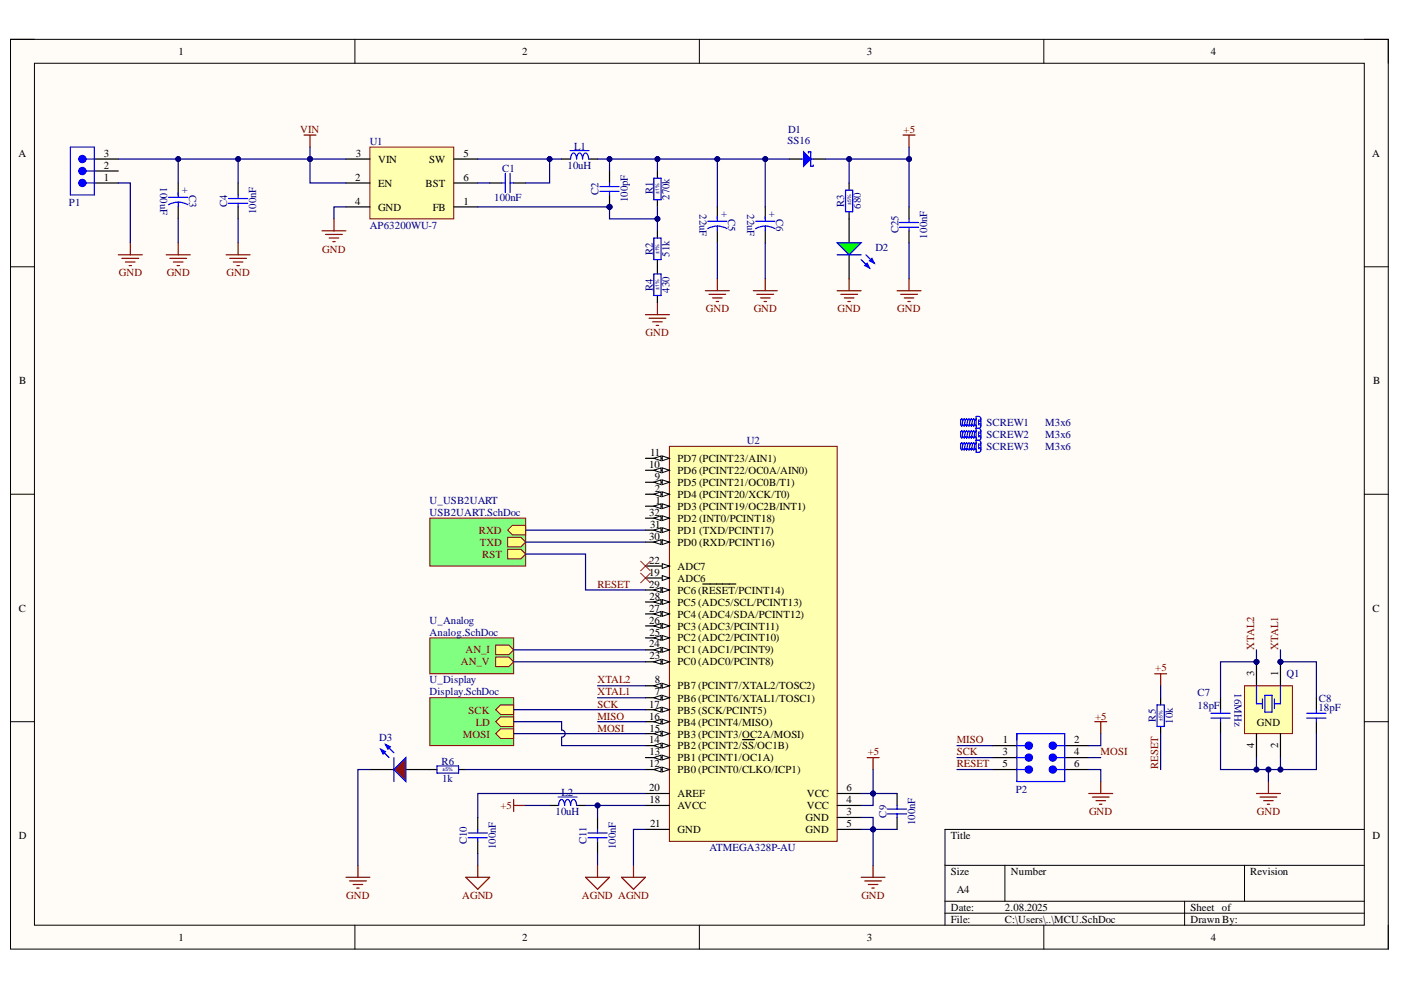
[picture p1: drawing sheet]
<svg xmlns="http://www.w3.org/2000/svg" width="297mm" height="210mm" viewBox="0 0 297 210" stroke-linecap="round" stroke-linejoin="round" font-family="sans-serif">
<defs><g id="words">
<g font-size="2.3">
<text x="37.9" y="11.6">1</text>
<text x="110.7" y="11.6">2</text>
<text x="183.8" y="11.6">3</text>
<text x="256.7" y="11.6">4</text>
<text x="3.9" y="33.3">A</text>
<text x="22" y="35.8">2</text>
<text x="22" y="33.3">3</text>
<text x="75.4" y="33.3">3</text>
<text x="80.2" y="34.5">VIN</text>
<text x="91" y="34.5">SW</text>
<text x="98.2" y="33.3">5</text>
<text x="290.9" y="33.3">A</text>
<text x="22" y="38.3">1</text>
<text x="75.3" y="38.3">2</text>
<text x="80.2" y="39.6">EN</text>
<text x="90.2" y="39.6">BST</text>
<text x="98.2" y="38.3">6</text>
<text x="75.3" y="43.4">4</text>
<text x="80.2" y="44.7">GND</text>
<text x="91.7" y="44.7">FB</text>
<text x="98.2" y="43.4">1</text>
<text x="4.1" y="81.4">B</text>
<text x="291.1" y="81.4">B</text>
<text x="137.6" y="99.3">10</text>
<text x="137.8" y="96.7">11</text>
<text x="138.8" y="101.8">9</text>
<text x="143.7" y="100.5">PD6 (PCINT22/OC0A/AIN0)</text>
<text x="143.7" y="98">PD7 (PCINT23/AIN1)</text>
<text x="138.8" y="104.3">2</text>
<text x="139" y="106.9">1</text>
<text x="143.7" y="105.6">PD4 (PCINT20/XCK/T0)</text>
<text x="143.7" y="103.1">PD5 (PCINT21/OC0B/T1)</text>
<text x="137.6" y="109.4">32</text>
<text x="137.8" y="111.9">31</text>
<text x="143.7" y="113.2">PD1 (TXD/PCINT17)</text>
<text x="143.7" y="110.7">PD2 (INT0/PCINT18)</text>
<text x="143.7" y="108.1">PD3 (PCINT19/OC2B/INT1)</text>
<text x="137.6" y="114.5">30</text>
<text x="137.6" y="119.5">22</text>
<text x="143.7" y="115.7">PD0 (RXD/PCINT16)</text>
<text x="137.6" y="124.6">29</text>
<text x="137.6" y="122.1">19</text>
<text x="143.7" y="125.9">PC6 (RESET/PCINT14)</text>
<text x="143.7" y="123.3">ADC6</text>
<text x="143.7" y="120.8">ADC7</text>
<text x="4" y="129.7">C</text>
<text x="137.6" y="129.7">27</text>
<text x="137.7" y="127.1">28</text>
<text x="143.7" y="130.9">PC4 (ADC4/SDA/PCINT12)</text>
<text x="143.7" y="128.4">PC5 (ADC5/SCL/PCINT13)</text>
<text x="291" y="129.7">C</text>
<text x="137.6" y="137.3">24</text>
<text x="137.6" y="132.2">26</text>
<text x="137.7" y="134.7">25</text>
<text x="143.7" y="136">PC2 (ADC2/PCINT10)</text>
<text x="143.7" y="133.5">PC3 (ADC3/PCINT11)</text>
<text x="137.7" y="139.8">23</text>
<text x="143.7" y="141.1">PC0 (ADC0/PCINT8)</text>
<text x="143.7" y="138.5">PC1 (ADC1/PCINT9)</text>
<text x="265.9" y="143.4" transform="rotate(-90 265.9 143.4)">3</text>
<text x="271" y="143.4" transform="rotate(-90 271 143.4)">1</text>
<text x="138.8" y="147.4">7</text>
<text x="138.8" y="144.9">8</text>
<text x="143.7" y="148.8">PB6 (PCINT6/XTAL1/TOSC1)</text>
<text x="143.7" y="146.1">PB7 (PCINT7/XTAL2/TOSC2)</text>
<text x="137.6" y="152.6">16</text>
<text x="137.6" y="150">17</text>
<text x="137.7" y="155.1">15</text>
<text x="143.7" y="153.8">PB4 (PCINT4/MISO)</text>
<text x="143.7" y="151.3">PB5 (SCK/PCINT5)</text>
<text x="266.5" y="153.8">GND</text>
<text x="137.6" y="157.6">14</text>
<text x="137.7" y="160.2">13</text>
<text x="143.7" y="161.4">PB1 (PCINT1/OC1A)</text>
<text x="143.7" y="158.9">PB2 (PCINT2/SS/OC1B)</text>
<text x="143.7" y="156.4">PB3 (PCINT3/OC2A/MOSI)</text>
<text x="212.6" y="160.2">3</text>
<text x="212.6" y="157.6">1</text>
<text x="227.8" y="160.2">4</text>
<text x="227.8" y="157.6">2</text>
<text x="265.9" y="158.7" transform="rotate(-90 265.9 158.7)">4</text>
<text x="271" y="158.7" transform="rotate(-90 271 158.7)">2</text>
<text x="137.6" y="162.7">12</text>
<text x="137.6" y="167.8">20</text>
<text x="143.7" y="164">PB0 (PCINT0/CLKO/ICP1)</text>
<text x="179.5" y="167.8">6</text>
<text x="212.6" y="162.7">5</text>
<text x="227.8" y="162.7">6</text>
<text x="137.7" y="170.3">18</text>
<text x="143.7" y="171.6">AVCC</text>
<text x="143.7" y="169">AREF</text>
<text x="171" y="169">VCC</text>
<text x="171" y="171.6">VCC</text>
<text x="179.5" y="172.8">3</text>
<text x="179.5" y="170.3">4</text>
<text x="4" y="177.9">D</text>
<text x="137.8" y="175.4">21</text>
<text x="143.7" y="176.6">GND</text>
<text x="170.8" y="176.6">GND</text>
<text x="170.8" y="174.1">GND</text>
<text x="179.5" y="175.4">5</text>
<text x="201.6" y="177.9">Title</text>
<text x="291" y="177.9">D</text>
<text x="201.6" y="185.5">Size</text>
<text x="214.3" y="185.5">Number</text>
<text x="265.1" y="185.5">Revision</text>
<text x="202.8" y="189.3">A4</text>
<text x="201.6" y="193.1">Date:</text>
<text x="201.6" y="195.7">File:</text>
<text x="213.1" y="193.1">2.08.2025</text>
<text x="213.1" y="195.7">C:\Users\..\MCU.SchDoc</text>
<text x="252.4" y="193.1">Sheet of</text>
<text x="252.4" y="195.7">Drawn By:</text>
<text x="37.9" y="199.5">1</text>
<text x="110.7" y="199.5">2</text>
<text x="183.8" y="199.5">3</text>
<text x="256.7" y="199.5">4</text>
</g>
<g font-size="2.3" fill="#800000">
<text x="63.7" y="28.1">VIN</text>
<text x="191.6" y="28.1">+5</text>
<text x="68.3" y="53.6">GND</text>
<text x="25.2" y="58.6">GND</text>
<text x="35.3" y="58.6">GND</text>
<text x="48" y="58.6">GND</text>
<text x="136.9" y="71.3">GND</text>
<text x="149.7" y="66.2">GND</text>
<text x="159.8" y="66.2">GND</text>
<text x="177.6" y="66.2">GND</text>
<text x="190.2" y="66.2">GND</text>
<text x="101.5" y="113.2">RXD</text>
<text x="101.7" y="115.7">TXD</text>
<text x="102.2" y="118.3">RST</text>
<text x="126.7" y="124.6">RESET</text>
<text x="265.9" y="137.8" transform="rotate(-90 265.9 137.8)">XTAL2</text>
<text x="271" y="137.8" transform="rotate(-90 271 137.8)">XTAL1</text>
<text x="97.7" y="141.1">AN_V</text>
<text x="98.7" y="138.5">AN_I</text>
<text x="244.9" y="142.3">+5</text>
<text x="126.7" y="144.9">XTAL2</text>
<text x="126.7" y="147.4">XTAL1</text>
<text x="99.3" y="151.3">SCK</text>
<text x="100.9" y="153.8">LD</text>
<text x="126.7" y="150">SCK</text>
<text x="126.7" y="152.6">MISO</text>
<text x="126.7" y="155.1">MOSI</text>
<text x="232.2" y="152.6">+5</text>
<text x="98.2" y="156.4">MOSI</text>
<text x="184" y="160.2">+5</text>
<text x="202.8" y="157.6">MISO</text>
<text x="202.8" y="160.2">SCK</text>
<text x="233.4" y="160.2">MOSI</text>
<text x="202.8" y="162.7">RESET</text>
<text x="245.5" y="163.1" transform="rotate(-90 245.5 163.1)">RESET</text>
<text x="106.1" y="171.6">+5</text>
<text x="230.9" y="172.8">GND</text>
<text x="266.5" y="172.8">GND</text>
<text x="73.4" y="190.6">GND</text>
<text x="98" y="190.6">AGND</text>
<text x="123.4" y="190.6">AGND AGND</text>
<text x="182.6" y="190.6">GND</text>
</g>
<g font-size="2.3" fill="#000080">
<text x="167.1" y="28.1">D1</text>
<text x="78.4" y="30.7">U1</text>
<text x="120.3" y="35.8">10uH</text>
<text x="121.8" y="31.8">L1</text>
<text x="167" y="30.5">SS16</text>
<text x="34" y="39.7" transform="rotate(90 34 39.7)">100uF</text>
<text x="38.6" y="40.9">+</text>
<text x="40.1" y="41.4" transform="rotate(90 40.1 41.4)">C3</text>
<text x="106.4" y="36.6">C1</text>
<text x="126.9" y="41.4" transform="rotate(-90 126.9 41.4)">C2</text>
<text x="138.4" y="41.2" transform="rotate(-90 138.4 41.2)">R1</text>
<text x="14.6" y="43.7">P1</text>
<text x="48.2" y="43.9" transform="rotate(-90 48.2 43.9)">C4</text>
<text x="54.3" y="45.4" transform="rotate(-90 54.3 45.4)">100nF</text>
<text x="104.8" y="42.7">100nF</text>
<text x="133.1" y="42.9" transform="rotate(-90 133.1 42.9)">100pF</text>
<text x="142" y="42.4" transform="rotate(-90 142 42.4)">270k</text>
<text x="148.3" y="45.4" transform="rotate(90 148.3 45.4)">22uF</text>
<text x="152.9" y="46">+</text>
<text x="154.4" y="46.4" transform="rotate(90 154.4 46.4)">C5</text>
<text x="158.4" y="45.4" transform="rotate(90 158.4 45.4)">22uF</text>
<text x="163" y="46">+</text>
<text x="164.5" y="46.4" transform="rotate(90 164.5 46.4)">C6</text>
<text x="179" y="43.8" transform="rotate(-90 179 43.8)">R3</text>
<text x="182.5" y="44.3" transform="rotate(-90 182.5 44.3)">680</text>
<text x="78.4" y="48.5">AP63200WU-7</text>
<text x="185.6" y="53.3">D2</text>
<text x="190.5" y="49.5" transform="rotate(-90 190.5 49.5)">C25</text>
<text x="196.6" y="50.6" transform="rotate(-90 196.6 50.6)">100nF</text>
<text x="138.4" y="54.1" transform="rotate(-90 138.4 54.1)">R2</text>
<text x="142" y="54.5" transform="rotate(-90 142 54.5)">51k</text>
<text x="138.4" y="61.7" transform="rotate(-90 138.4 61.7)">R4</text>
<text x="142" y="62.1" transform="rotate(-90 142 62.1)">430</text>
<text x="158.4" y="94.2">U2</text>
<text x="209.2" y="90.4">SCREW1</text>
<text x="209.2" y="92.9">SCREW2</text>
<text x="209.2" y="95.5">SCREW3</text>
<text x="221.6" y="90.4">M3x6</text>
<text x="221.6" y="92.9">M3x6</text>
<text x="221.6" y="95.5">M3x6</text>
<text x="91.1" y="106.9">U_USB2UART</text>
<text x="91.1" y="109.4">USB2UART.SchDoc</text>
<text x="91.1" y="132.2">U_Analog</text>
<text x="91.1" y="134.7">Analog.SchDoc</text>
<text x="272.8" y="143.6">Q1</text>
<text x="91.1" y="144.9">U_Display</text>
<text x="91.1" y="147.4">Display.SchDoc</text>
<text x="253.9" y="147.7">C7</text>
<text x="261.8" y="147" transform="rotate(90 261.8 147)">16MHz</text>
<text x="279.6" y="148.8">C8</text>
<text x="245" y="153" transform="rotate(-90 245 153)">R5</text>
<text x="248.7" y="153.5" transform="rotate(-90 248.7 153.5)">10k</text>
<text x="253.9" y="150.3">18pF</text>
<text x="279.5" y="150.8">18pF</text>
<text x="80.4" y="157.1">D3</text>
<text x="93.6" y="162.2">R6</text>
<text x="93.8" y="165.7">1k</text>
<text x="117.8" y="172.8">10uH</text>
<text x="119" y="168.8">L2</text>
<text x="188" y="173.4" transform="rotate(-90 188 173.4)">C9</text>
<text x="215.4" y="168">P2</text>
<text x="99" y="179" transform="rotate(-90 99 179)">C10</text>
<text x="124.4" y="178.9" transform="rotate(-90 124.4 178.9)">C11</text>
<text x="194" y="175" transform="rotate(-90 194 175)">100nF</text>
<text x="105.1" y="180" transform="rotate(-90 105.1 180)">100nF</text>
<text x="130.5" y="180" transform="rotate(-90 130.5 180)">100nF</text>
<text x="150.4" y="180.4">ATMEGA328P-AU</text>
</g>
<g font-size="1.1" fill="#000080">
<text x="139.8" y="41.1" transform="rotate(-90 139.8 41.1)">±1%</text>
<text x="180.4" y="43.4" transform="rotate(-90 180.4 43.4)">±5%</text>
<text x="139.8" y="53.9" transform="rotate(-90 139.8 53.9)">±1%</text>
<text x="139.8" y="61.5" transform="rotate(-90 139.8 61.5)">±1%</text>
<text x="246.5" y="152.8" transform="rotate(-90 246.5 152.8)">±5%</text>
<text x="93.9" y="163.6">±5%</text>
</g>
</g></defs>
<path d="M2.2 8.3h292.1v192.9h-292.1z" fill-rule="evenodd" fill="#fffcf8"/>
<path d="M2.2 8.3h292.1v192.9h-292.1z" fill="none" stroke="#000" stroke-width=".21"/>
<path d="M7.3 13.4h282v182.8h-282z" fill-rule="evenodd" fill="#fffcf8"/>
<g fill="none" stroke="#000" stroke-width=".21">
<path d="M2.2 8.3h5.1M7.3 13.4h282v182.8h-282zM75.2 8.3v5.1M148.3 8.3v5.1M221.3 8.3v5.1M289.3 8.3h5v5.1M2.2 56.6h5.1M289.3 56.6h5M2.2 104.8h5.1M289.3 104.8h5M2.2 153h5.1M289.3 153h5"/>
<path d="M289.3 175.9h-88.9v20.3M75.2 196.2v5M148.3 196.2v5M200.4 183.5h88.9M200.4 191.1h88.9M200.4 193.6h88.9M213.1 183.5v7.6M221.3 196.2v5M251.2 191.1v5.1M263.9 183.5v7.6M294.3 196.2v5"/>
</g>
<path d="M141.9 94.6h35.6v83.8h-35.6z" fill-rule="evenodd" fill="#ffffb0"/>
<path d="M141.9 94.6h35.6v83.8h-35.6z" fill="none" stroke="#800000" stroke-width=".21"/>
<path d="M136.9 125.1h5" fill="none" stroke="#000" stroke-width=".25"/>
<path d="M140.4 124.6l1.5 .5-1.5 .5z" fill="#f8fcff"/>
<path d="M140.4 124.6l1.5 .5-1.5 .5z" fill="none" stroke="#000" stroke-width=".21"/>
<path d="M138.6 125.1l1.6-.5v1z" fill="#f8fcff"/>
<path d="M138.6 125.1l1.6-.5v1z" fill="none" stroke="#000" stroke-width=".21"/>
<path d="M136.9 114.9h5M149 123.8h7" fill="none" stroke="#000" stroke-width=".25"/>
<path d="M140.4 114.4l1.5 .5-1.5 .5z" fill="#f8fcff"/>
<path d="M140.4 114.4l1.5 .5-1.5 .5z" fill="none" stroke="#000" stroke-width=".21"/>
<path d="M138.6 114.9l1.6-.5v1z" fill="#f8fcff"/>
<path d="M138.6 114.9l1.6-.5v1z" fill="none" stroke="#000" stroke-width=".21"/>
<path d="M136.9 112.4h5" fill="none" stroke="#000" stroke-width=".25"/>
<path d="M140.4 111.9l1.5 .5-1.5 .5z" fill="#f8fcff"/>
<path d="M140.4 111.9l1.5 .5-1.5 .5z" fill="none" stroke="#000" stroke-width=".21"/>
<path d="M138.6 112.4l1.6-.5v1z" fill="#f8fcff"/>
<path d="M138.6 112.4l1.6-.5v1z" fill="none" stroke="#000" stroke-width=".21"/>
<path d="M136.9 109.9h5" fill="none" stroke="#000" stroke-width=".25"/>
<path d="M140.4 109.4l1.5 .5-1.5 .5z" fill="#f8fcff"/>
<path d="M140.4 109.4l1.5 .5-1.5 .5z" fill="none" stroke="#000" stroke-width=".21"/>
<path d="M138.6 109.9l1.6-.5v1z" fill="#f8fcff"/>
<path d="M138.6 109.9l1.6-.5v1z" fill="none" stroke="#000" stroke-width=".21"/>
<path d="M136.9 104.8h5" fill="none" stroke="#000" stroke-width=".25"/>
<path d="M140.4 104.3l1.5 .5-1.5 .5z" fill="#f8fcff"/>
<path d="M140.4 104.3l1.5 .5-1.5 .5z" fill="none" stroke="#000" stroke-width=".21"/>
<path d="M138.6 104.8l1.6-.5v1z" fill="#f8fcff"/>
<path d="M138.6 104.8l1.6-.5v1z" fill="none" stroke="#000" stroke-width=".21"/>
<path d="M136.9 147.9h5M177.5 168.2h5.1M177.5 175.9h5.1" fill="none" stroke="#000" stroke-width=".25"/>
<path d="M140.4 147.4l1.5 .5-1.5 .5z" fill="#f8fcff"/>
<path d="M140.4 147.4l1.5 .5-1.5 .5z" fill="none" stroke="#000" stroke-width=".21"/>
<path d="M138.6 147.9l1.6-.5v1z" fill="#f8fcff"/>
<path d="M138.6 147.9l1.6-.5v1z" fill="none" stroke="#000" stroke-width=".21"/>
<path d="M136.9 145.4h5" fill="none" stroke="#000" stroke-width=".25"/>
<path d="M140.4 144.9l1.5 .5-1.5 .5z" fill="#f8fcff"/>
<path d="M140.4 144.9l1.5 .5-1.5 .5z" fill="none" stroke="#000" stroke-width=".21"/>
<path d="M138.6 145.4l1.6-.5v1z" fill="#f8fcff"/>
<path d="M138.6 145.4l1.6-.5v1z" fill="none" stroke="#000" stroke-width=".21"/>
<path d="M136.9 102.2h5" fill="none" stroke="#000" stroke-width=".25"/>
<path d="M140.4 101.7l1.5 .5-1.5 .6z" fill="#f8fcff"/>
<path d="M140.4 101.7l1.5 .5-1.5 .6z" fill="none" stroke="#000" stroke-width=".21"/>
<path d="M138.6 102.2l1.6-.5v1.1z" fill="#f8fcff"/>
<path d="M138.6 102.2l1.6-.5v1.1z" fill="none" stroke="#000" stroke-width=".21"/>
<path d="M136.9 99.7h5" fill="none" stroke="#000" stroke-width=".25"/>
<path d="M140.4 99.2l1.5 .5-1.5 .5z" fill="#f8fcff"/>
<path d="M140.4 99.2l1.5 .5-1.5 .5z" fill="none" stroke="#000" stroke-width=".21"/>
<path d="M138.6 99.7l1.6-.5v1z" fill="#f8fcff"/>
<path d="M138.6 99.7l1.6-.5v1z" fill="none" stroke="#000" stroke-width=".21"/>
<path d="M136.9 97.2h5" fill="none" stroke="#000" stroke-width=".25"/>
<path d="M140.4 96.7l1.5 .5-1.5 .5z" fill="#f8fcff"/>
<path d="M140.4 96.7l1.5 .5-1.5 .5z" fill="none" stroke="#000" stroke-width=".21"/>
<path d="M138.6 97.2l1.6-.5v1z" fill="#f8fcff"/>
<path d="M138.6 97.2l1.6-.5v1z" fill="none" stroke="#000" stroke-width=".21"/>
<path d="M136.9 163.2h5" fill="none" stroke="#000" stroke-width=".25"/>
<path d="M140.4 162.7l1.5 .5-1.5 .5z" fill="#f8fcff"/>
<path d="M140.4 162.7l1.5 .5-1.5 .5z" fill="none" stroke="#000" stroke-width=".21"/>
<path d="M138.6 163.2l1.6-.5v1z" fill="#f8fcff"/>
<path d="M138.6 163.2l1.6-.5v1z" fill="none" stroke="#000" stroke-width=".21"/>
<path d="M136.9 160.6h5" fill="none" stroke="#000" stroke-width=".25"/>
<path d="M140.4 160.1l1.5 .5-1.5 .5z" fill="#f8fcff"/>
<path d="M140.4 160.1l1.5 .5-1.5 .5z" fill="none" stroke="#000" stroke-width=".21"/>
<path d="M138.6 160.6l1.6-.5v1z" fill="#f8fcff"/>
<path d="M138.6 160.6l1.6-.5v1z" fill="none" stroke="#000" stroke-width=".21"/>
<path d="M136.9 158.1h5" fill="none" stroke="#000" stroke-width=".25"/>
<path d="M140.4 157.6l1.5 .5-1.5 .5z" fill="#f8fcff"/>
<path d="M140.4 157.6l1.5 .5-1.5 .5z" fill="none" stroke="#000" stroke-width=".21"/>
<path d="M138.6 158.1l1.6-.5v1z" fill="#f8fcff"/>
<path d="M138.6 158.1l1.6-.5v1z" fill="none" stroke="#000" stroke-width=".21"/>
<path d="M136.9 155.5h5M157.4 156.8h2.6" fill="none" stroke="#000" stroke-width=".25"/>
<path d="M140.4 155l1.5 .5-1.5 .6z" fill="#f8fcff"/>
<path d="M140.4 155l1.5 .5-1.5 .6z" fill="none" stroke="#000" stroke-width=".21"/>
<path d="M138.6 155.5l1.6-.5v1.1z" fill="#f8fcff"/>
<path d="M138.6 155.5l1.6-.5v1.1z" fill="none" stroke="#000" stroke-width=".21"/>
<path d="M136.9 153h5" fill="none" stroke="#000" stroke-width=".25"/>
<path d="M140.4 152.5l1.5 .5-1.5 .5z" fill="#f8fcff"/>
<path d="M140.4 152.5l1.5 .5-1.5 .5z" fill="none" stroke="#000" stroke-width=".21"/>
<path d="M138.6 153l1.6-.5v1z" fill="#f8fcff"/>
<path d="M138.6 153l1.6-.5v1z" fill="none" stroke="#000" stroke-width=".21"/>
<path d="M136.9 150.5h5" fill="none" stroke="#000" stroke-width=".25"/>
<path d="M140.4 150l1.5 .5-1.5 .5z" fill="#f8fcff"/>
<path d="M140.4 150l1.5 .5-1.5 .5z" fill="none" stroke="#000" stroke-width=".21"/>
<path d="M138.6 150.5l1.6-.5v1z" fill="#f8fcff"/>
<path d="M138.6 150.5l1.6-.5v1z" fill="none" stroke="#000" stroke-width=".21"/>
<path d="M136.9 140.3h5M136.9 170.8h5M136.9 168.2h5M136.9 175.9h5" fill="none" stroke="#000" stroke-width=".25"/>
<path d="M140.4 139.8l1.5 .5-1.5 .5z" fill="#f8fcff"/>
<path d="M140.4 139.8l1.5 .5-1.5 .5z" fill="none" stroke="#000" stroke-width=".21"/>
<path d="M138.6 140.3l1.6-.5v1z" fill="#f8fcff"/>
<path d="M138.6 140.3l1.6-.5v1z" fill="none" stroke="#000" stroke-width=".21"/>
<path d="M136.9 137.8h5" fill="none" stroke="#000" stroke-width=".25"/>
<path d="M140.4 137.3l1.5 .5-1.5 .5z" fill="#f8fcff"/>
<path d="M140.4 137.3l1.5 .5-1.5 .5z" fill="none" stroke="#000" stroke-width=".21"/>
<path d="M138.6 137.8l1.6-.5v1z" fill="#f8fcff"/>
<path d="M138.6 137.8l1.6-.5v1z" fill="none" stroke="#000" stroke-width=".21"/>
<path d="M136.9 135.2h5" fill="none" stroke="#000" stroke-width=".25"/>
<path d="M140.4 134.7l1.5 .5-1.5 .6z" fill="#f8fcff"/>
<path d="M140.4 134.7l1.5 .5-1.5 .6z" fill="none" stroke="#000" stroke-width=".21"/>
<path d="M138.6 135.2l1.6-.5v1.1z" fill="#f8fcff"/>
<path d="M138.6 135.2l1.6-.5v1.1z" fill="none" stroke="#000" stroke-width=".21"/>
<path d="M136.9 132.7h5" fill="none" stroke="#000" stroke-width=".25"/>
<path d="M140.4 132.2l1.5 .5-1.5 .5z" fill="#f8fcff"/>
<path d="M140.4 132.2l1.5 .5-1.5 .5z" fill="none" stroke="#000" stroke-width=".21"/>
<path d="M138.6 132.7l1.6-.5v1z" fill="#f8fcff"/>
<path d="M138.6 132.7l1.6-.5v1z" fill="none" stroke="#000" stroke-width=".21"/>
<path d="M136.9 130.2h5" fill="none" stroke="#000" stroke-width=".25"/>
<path d="M140.4 129.7l1.5 .5-1.5 .5z" fill="#f8fcff"/>
<path d="M140.4 129.7l1.5 .5-1.5 .5z" fill="none" stroke="#000" stroke-width=".21"/>
<path d="M138.6 130.2l1.6-.5v1z" fill="#f8fcff"/>
<path d="M138.6 130.2l1.6-.5v1z" fill="none" stroke="#000" stroke-width=".21"/>
<path d="M136.9 127.6h5" fill="none" stroke="#000" stroke-width=".25"/>
<path d="M140.4 127.1l1.5 .5-1.5 .5z" fill="#f8fcff"/>
<path d="M140.4 127.1l1.5 .5-1.5 .5z" fill="none" stroke="#000" stroke-width=".21"/>
<path d="M138.6 127.6l1.6-.5v1z" fill="#f8fcff"/>
<path d="M138.6 127.6l1.6-.5v1z" fill="none" stroke="#000" stroke-width=".21"/>
<path d="M136.9 122.6h5M177.5 173.3h5.1M177.5 170.8h5.1" fill="none" stroke="#000" stroke-width=".25"/>
<path d="M140.4 122l1.5 .6-1.5 .5z" fill="#f8fcff"/>
<path d="M140.4 122l1.5 .6-1.5 .5z" fill="none" stroke="#000" stroke-width=".21"/>
<path d="M136.9 120h5" fill="none" stroke="#000" stroke-width=".25"/>
<path d="M140.4 119.5l1.5 .5-1.5 .5z" fill="#f8fcff"/>
<path d="M140.4 119.5l1.5 .5-1.5 .5z" fill="none" stroke="#000" stroke-width=".21"/>
<path d="M136.9 107.3h5" fill="none" stroke="#000" stroke-width=".25"/>
<path d="M140.4 106.8l1.5 .5-1.5 .5z" fill="#f8fcff"/>
<path d="M140.4 106.8l1.5 .5-1.5 .5z" fill="none" stroke="#000" stroke-width=".21"/>
<path d="M138.6 107.3l1.6-.5v1z" fill="#f8fcff"/>
<path d="M138.6 107.3l1.6-.5v1z" fill="none" stroke="#000" stroke-width=".21"/>
<path d="M108.9 169.5v2.5M108.9 170.8h2.5M183.8 160.6h2.6M185.1 160.6v2.6M182.6 186h5M183.3 186.8h3.6M184.1 187.5h2M184.9 188.3h.5M185.1 183.5v2.5" fill="none" stroke="#800000" stroke-width=".25"/>
<path d="M101.3 173.3v2.6M101.3 178.4v2.5M116.5 170.8h1.9M122.2 170.8h1.9M126.7 173.3v2.6M126.7 178.4v2.5M190.2 168.2v2.6M190.2 173.3v2.6" fill="none" stroke="#000" stroke-width=".25"/>
<g fill="none" stroke="#00f" stroke-width=".25">
<path d="M99.3 176.6h4M99.3 177.6h4M101.3 175.9v.7M101.3 177.6v.8M118.4 170.8a1.14 1.14 0 0 1 .7-1.3 1.14 1.14 0 0 1 .6 1.3 1.14 1.14 0 0 1 .6-1.3 1.13 1.13 0 0 1 .7 1.3 1.13 1.13 0 0 1 .6-1.3 1.14 1.14 0 0 1 .6 1.3M124.7 176.6h4M124.7 177.6h4M126.7 175.9v.7M126.7 177.6v.8M188.2 171.5h4M188.2 172.6h4M190.2 170.8v.7"/>
<path d="M190.2 172.6v.7"/>
</g>
<path d="M118.3 169h4.1" fill="none" stroke="#00f" stroke-width=".21"/>
<circle cx="266.4" cy="140.3" r=".51" fill="#000080"/>
<circle cx="266.4" cy="140.3" r=".51" fill="none" stroke="#000080" stroke-width=".21"/>
<circle cx="271.5" cy="140.3" r=".51" fill="#000080"/>
<circle cx="271.5" cy="140.3" r=".51" fill="none" stroke="#000080" stroke-width=".21"/>
<path d="M263.9 145.4h10.1v10.1h-10.1z" fill-rule="evenodd" fill="#ffffb0"/>
<path d="M263.9 145.4h10.1v10.1h-10.1z" fill="none" stroke="#800000" stroke-width=".21"/>
<path d="M266.4 140.3v5.1" fill="none" stroke="#000" stroke-width=".25"/>
<circle cx="266.4" cy="140.3" r=".51" fill="#000080"/>
<circle cx="266.4" cy="140.3" r=".51" fill="none" stroke="#000080" stroke-width=".21"/>
<path d="M271.5 140.3v5.1" fill="none" stroke="#000" stroke-width=".25"/>
<circle cx="271.5" cy="140.3" r=".51" fill="#000080"/>
<circle cx="271.5" cy="140.3" r=".51" fill="none" stroke="#000080" stroke-width=".21"/>
<path d="M258.8 147.9v2.6M258.8 153v2.5M266.4 155.5v5.1M271.5 155.5v5.1M279.1 147.9v2.6M279.1 153v2.5" fill="none" stroke="#000" stroke-width=".25"/>
<g fill="none" stroke="#00f" stroke-width=".25">
<path d="M256.7 151.2h4.1M256.7 152.3h4.1M258.8 150.5v.7M258.8 152.3v.7M266.4 145.4v3.8h1.3M267.7 148.2v2M268.2 147.4h1.5v3.6h-1.5zM270.2 148.2v2M271.5 145.4v3.8h-1.3M277.1 151.2h4M277.1 152.3h4M279.1 150.5v.7"/>
<path d="M279.1 152.3v.7"/>
</g>
<path d="M266.4 168.2h5.1M267.2 169h3.5M267.9 169.8h2M268.7 170.5h.5M268.9 165.7v2.5" fill="none" stroke="#800000" stroke-width=".25"/>
<path d="M91.1 147.9h17.8v10.2h-17.8z" fill-rule="evenodd" fill="#80ff80"/>
<path d="M91.1 147.9h17.8v10.2h-17.8z" fill="none" stroke="#800000" stroke-width=".21"/>
<path d="M105.1 155.5l1-1h2.8v2.1h-2.8z" fill-rule="evenodd" fill="#ffff80"/>
<path d="M105.1 155.5l1-1h2.8v2.1h-2.8z" fill="none" stroke="#800000" stroke-width=".21"/>
<path d="M105.1 150.5l1-1h2.8v2h-2.8z" fill-rule="evenodd" fill="#ffff80"/>
<path d="M105.1 150.5l1-1h2.8v2h-2.8z" fill="none" stroke="#800000" stroke-width=".21"/>
<path d="M105.1 153l1-1h2.8v2h-2.8z" fill-rule="evenodd" fill="#ffff80"/>
<path d="M105.1 153l1-1h2.8v2h-2.8z" fill="none" stroke="#800000" stroke-width=".21"/>
<path d="M210.5 158.1h5.1M246.1 147.9v1.6M246.1 154v1.5M210.5 160.6h5.1" fill="none" stroke="#000" stroke-width=".25"/>
<path d="M245.3 149.5h1.5v4.5h-1.5zM215.6 160.6h1.8" fill="none" stroke="#00f" stroke-width=".25"/>
<path d="M244.8 142.9h2.5M246.1 142.9v2.5" fill="none" stroke="#800000" stroke-width=".25"/>
<circle cx="218.1" cy="160.6" r=".76" fill="#00f"/>
<g fill="none" stroke="#00f" stroke-width=".25">
<path d="M215.6 158.1h1.8M224 160.6h1.7"/>
<circle cx="218.1" cy="160.6" r=".76"/>
</g>
<path d="M225.7 158.1h5.1M225.7 160.6h5.1" fill="none" stroke="#000" stroke-width=".25"/>
<circle cx="223.2" cy="160.6" r=".76" fill="#00f"/>
<g fill="none" stroke="#00f" stroke-width=".25">
<path d="M224 158.1h1.7"/>
<circle cx="223.2" cy="160.6" r=".76"/>
</g>
<circle cx="223.2" cy="158.1" r=".76" fill="#00f"/>
<g fill="none" stroke="#00f" stroke-width=".25">
<path d="M215.6 163.2h1.8"/>
<circle cx="223.2" cy="158.1" r=".76"/>
</g>
<path d="M210.5 163.2h5.1M225.7 163.2h5.1" fill="none" stroke="#000" stroke-width=".25"/>
<circle cx="218.1" cy="163.2" r=".76" fill="#00f"/>
<g fill="none" stroke="#00f" stroke-width=".25">
<path d="M224 163.2h1.7"/>
<circle cx="218.1" cy="163.2" r=".76"/>
</g>
<circle cx="223.2" cy="163.2" r=".76" fill="#00f"/>
<g fill="none" stroke="#00f" stroke-width=".25">
<path d="M215.6 155.5h10.1v10.2h-10.1z"/>
<circle cx="223.2" cy="163.2" r=".76"/>
</g>
<circle cx="218.1" cy="158.1" r=".76" fill="#00f"/>
<circle cx="218.1" cy="158.1" r=".76" fill="none" stroke="#00f" stroke-width=".25"/>
<path d="M232.1 153h2.5M233.4 153v2.5M230.8 168.2h5.1M231.6 169h3.6M232.4 169.8h2M233.1 170.5h.5M233.4 165.7v2.5" fill="none" stroke="#800000" stroke-width=".25"/>
<path d="M91.1 109.9h20.3v10.1h-20.3z" fill-rule="evenodd" fill="#80ff80"/>
<path d="M91.1 109.9h20.3v10.1h-20.3z" fill="none" stroke="#800000" stroke-width=".21"/>
<path d="M108.7 111.4h2.7v2h-2.7l-1.1-1z" fill-rule="evenodd" fill="#ffff80"/>
<path d="M108.7 111.4h2.7v2h-2.7l-1.1-1z" fill="none" stroke="#800000" stroke-width=".21"/>
<path d="M107.6 113.9h2.8l1 1-1 1.1h-2.8z" fill-rule="evenodd" fill="#ffff80"/>
<path d="M107.6 113.9h2.8l1 1-1 1.1h-2.8z" fill="none" stroke="#800000" stroke-width=".21"/>
<path d="M107.6 116.5h2.8l1 1-1 1h-2.8z" fill-rule="evenodd" fill="#ffff80"/>
<path d="M107.6 116.5h2.8l1 1-1 1h-2.8z" fill="none" stroke="#800000" stroke-width=".21"/>
<path d="M78.4 163.2h5.1M86 163.2h5.1" fill="none" stroke="#000" stroke-width=".25"/>
<path d="M83.5 163.2l2.5-2.6v5.1z" fill="#f00"/>
<path d="M80.7 158.8l1.8 1.8M81.7 157.8l1.8 1.8M83.5 163.2l2.5-2.6v5.1z" fill="none" stroke="#00f" stroke-width=".25"/>
<path d="M80.7 158.8l1 .6-.5 .5z" fill="#00f"/>
<path d="M80.7 158.8l1 .6-.5 .5z" fill="none" stroke="#00f" stroke-width=".25"/>
<path d="M81.7 157.8l1 .5-.5 .5z" fill="#00f"/>
<path d="M81.7 157.8l1 .5-.5 .5zM83.5 160.6v5.1" fill="none" stroke="#00f" stroke-width=".25"/>
<path d="M73.3 186h5.1M74.1 186.8h3.6M74.9 187.5h2M75.6 188.3h.5M75.9 183.5v2.5" fill="none" stroke="#800000" stroke-width=".25"/>
<path d="M91.1 135.2h17.8v7.7h-17.8z" fill-rule="evenodd" fill="#80ff80"/>
<path d="M91.1 135.2h17.8v7.7h-17.8z" fill="none" stroke="#800000" stroke-width=".21"/>
<path d="M105.1 136.8h2.8l1 1-1 1h-2.8z" fill-rule="evenodd" fill="#ffff80"/>
<path d="M105.1 136.8h2.8l1 1-1 1h-2.8z" fill="none" stroke="#800000" stroke-width=".21"/>
<path d="M105.1 139.3h2.8l1 1-1 1h-2.8z" fill-rule="evenodd" fill="#ffff80"/>
<path d="M105.1 139.3h2.8l1 1-1 1h-2.8z" fill="none" stroke="#800000" stroke-width=".21"/>
<path d="M78.4 31.2h17.8v15.2h-17.8z" fill-rule="evenodd" fill="#ffffb0"/>
<path d="M78.4 31.2h17.8v15.2h-17.8z" fill="none" stroke="#800000" stroke-width=".21"/>
<path d="M73.3 38.8h5.1M73.3 33.7h5.1M96.2 38.8h5.1M96.2 33.7h5.1M103.8 38.8h2.6M108.9 38.8h2.5M119.1 33.7h1.9M124.8 33.7h1.9M73.3 43.9h5.1M96.2 43.9h5.1" fill="none" stroke="#000" stroke-width=".25"/>
<path d="M64.5 28.6h2.5M65.7 28.6v2.6M35.2 54h5.1M36 54.8h3.6M36.8 55.6h2M37.5 56.3h.5M37.8 51.5v2.5M68.3 48.9h5M69 49.7h3.6M69.8 50.5h2M70.6 51.2h.5M70.8 46.4v2.5" fill="none" stroke="#800000" stroke-width=".25"/>
<path d="M106.4 38.8h.7M107.1 36.8v4M108.1 36.8v4M108.1 38.8h.8M121 33.7a1.14 1.14 0 0 1 .6-1.3 1.14 1.14 0 0 1 .6 1.3 1.14 1.14 0 0 1 .7-1.3 1.14 1.14 0 0 1 .6 1.3 1.14 1.14 0 0 1 .6-1.3 1.14 1.14 0 0 1 .7 1.3" fill="none" stroke="#00f" stroke-width=".25"/>
<path d="M120.8 31.9h4.1" fill="none" stroke="#00f" stroke-width=".21"/>
<circle cx="129.2" cy="43.9" r=".51" fill="#000080"/>
<circle cx="129.2" cy="43.9" r=".51" fill="none" stroke="#000080" stroke-width=".21"/>
<path d="M129.2 41.3v2.6" fill="none" stroke="#000" stroke-width=".25"/>
<circle cx="129.2" cy="43.9" r=".51" fill="#000080"/>
<circle cx="129.2" cy="43.9" r=".51" fill="none" stroke="#000080" stroke-width=".21"/>
<path d="M129.2 36.3v2.5M167.3 33.7h2.6M172.4 33.7h2.6" fill="none" stroke="#000" stroke-width=".25"/>
<path d="M127.2 39.6h4.1M129.2 38.8v.8M127.2 40.6h4.1M129.2 40.6v.7" fill="none" stroke="#00f" stroke-width=".25"/>
<g fill="none" stroke="#800000" stroke-width=".25">
<path d="M152.1 59.1v2.5M162.3 59.1v2.5M136.9 66.7h5M137.6 67.5h3.6M138.4 68.2h2M139.1 69h.5M139.4 64.2v2.5M149.5 61.6h5.1M150.3 62.4h3.6M151.1 63.2h2M151.8 63.9h.5M159.7 61.6h5.1"/>
<path d="M160.5 62.4h3.5M161.2 63.2h2.1M162 63.9h.5"/>
</g>
<path d="M170.4 32.2l1.5 1.5-1.5 1.5z" fill="#00f"/>
<g fill="none" stroke="#00f" stroke-width=".25">
<path d="M14.9 31.2h5.1v10.1h-5.1zM18.2 33.7h1.8M18.2 38.8h1.8M18.2 36.3h1.8M138.6 37.8h1.6v4.5h-1.6zM169.9 33.7h2.5M170.4 32.2l1.5 1.5-1.5 1.5zM171.4 32.4v-.2h.5v3h.5v-.2M35.8 41.8h4M37.8 42.9h.8l1.2 .5M37.8 42.9h-.9l-1.2 .5M37.8 40.8v1"/>
<path d="M37.8 42.9v1M138.6 50.5h1.6v4.5h-1.6zM138.6 58.1h1.6v4.6h-1.6zM150.1 46.9h4M152.1 47.9l.8 .1 1.2 .5M152.1 47.9l-.9 .1-1.1 .5M152.1 45.9v1M152.1 47.9v1M160.2 46.9h4.1M162.3 47.9l.8 .1 1.2 .5M162.3 47.9l-.9 .1-1.2 .5M162.3 45.9v1"/>
<path d="M162.3 47.9v1"/>
</g>
<path d="M191.5 28.6h2.5M192.7 28.6v2.6" fill="none" stroke="#800000" stroke-width=".25"/>
<g fill="none" stroke="#000" stroke-width=".25">
<path d="M20 38.8h5.1M20 36.3h5.1M20 33.7h5.1M37.8 38.8v2.5M139.4 36.3v1.5M37.8 43.9v2.5M139.4 42.3v1.6M139.4 48.9v1.6M139.4 55v3.1M152.1 43.9v2.5M152.1 48.9v2.6M162.3 43.9v2.5"/>
<path d="M162.3 48.9v2.6M139.4 62.7v1.5"/>
</g>
<circle cx="17.5" cy="36.3" r=".76" fill="#00f"/>
<circle cx="17.5" cy="36.3" r=".76" fill="none" stroke="#00f" stroke-width=".25"/>
<circle cx="17.5" cy="33.7" r=".76" fill="#00f"/>
<circle cx="17.5" cy="33.7" r=".76" fill="none" stroke="#00f" stroke-width=".25"/>
<circle cx="17.5" cy="38.8" r=".76" fill="#00f"/>
<g fill="none" stroke="#00f" stroke-width=".25">
<path d="M92.7 162.4h4.5v1.5h-4.5z"/>
<circle cx="17.5" cy="38.8" r=".76"/>
</g>
<path d="M25.1 54h5.1M25.8 54.8h3.6M26.6 55.6h2M27.4 56.3h.5M27.6 51.5v2.5M131.8 186h5.1l-2.6 2.5zM134.3 183.5v2.5" fill="none" stroke="#800000" stroke-width=".25"/>
<path d="M180 46.4v5.1M180 54v5.1M91.1 163.2h1.6M97.2 163.2h1.5" fill="none" stroke="#000" stroke-width=".25"/>
<path d="M177.5 51.5h5.1l-2.6 2.5z" fill="#0f0"/>
<path d="M177.5 51.5h5.1l-2.6 2.5zM182.6 55l1.8 1.8M183.6 54l1.8 1.8" fill="none" stroke="#00f" stroke-width=".25"/>
<path d="M183.3 56.3l.5-.5 .6 1z" fill="#00f"/>
<path d="M183.3 56.3l.5-.5 .6 1z" fill="none" stroke="#00f" stroke-width=".25"/>
<path d="M184.4 55.3l.5-.5 .5 1z" fill="#00f"/>
<g fill="none" stroke="#00f" stroke-width=".25">
<path d="M48.5 42.1h4M48.5 43.1h4M50.5 41.3v.8M50.5 43.1v.8M177.5 54h5.1M179.3 40.3h1.5v4.6h-1.5zM184.4 55.3l.5-.5 .5 1zM190.7 47.2h4.1M190.7 48.2h4.1M192.7 46.4v.8M192.7 48.2v.7M203.9 92.9l.3-.3 .2 .3"/>
<path d="M203.9 90.3l.3-.2 .2 .2M203.9 95.4l.3-.3 .2 .3M204.2 94.1l-.3 1.3M204.2 91.6l-.3 1.3M204.2 89l-.3 1.3M204.2 89l.2-.2 .3 .2M204.2 91.6l.2-.3 .3 .3M204.2 89l-.3-.2-.2 .2v1.1l.2 .2M204.2 91.6l-.3-.3-.2 .3v1l.2 .3M204.2 94.1l-.3-.2-.2 .2v1l.2 .3M204.2 94.1l.2-.2 .3 .2M204.4 90.3l.3-.2 .2 .2"/>
<path d="M204.4 92.9l.3-.3 .2 .3M204.4 95.4l.3-.3 .2 .3M204.7 94.1l-.3 1.3M204.7 91.6l-.3 1.3M204.7 89l-.3 1.3M204.7 89l.2-.2 .3 .2M204.7 91.6l.2-.3 .3 .3M204.7 94.1l.2-.2 .3 .2M204.9 90.3l.3-.2 .2 .2M204.9 92.9l.3-.3 .2 .3M204.9 95.4l.3-.3 .2 .3M205.2 94.1l-.3 1.3"/>
<path d="M205.2 91.6l-.3 1.3M205.2 89l-.3 1.3M205.2 91.6l.2-.3 .3 .3M205.2 89l.2-.2 .3 .2M205.2 94.1l.2-.2 .3 .2M205.4 90.3l.3-.2 .2 .2M205.4 92.9l.3-.3 .2 .3M205.4 95.4l.3-.3 .2 .3M205.7 94.1l-.3 1.3M205.7 91.6l-.3 1.3M205.7 89l-.3 1.3M205.7 91.6l.2-.3 .3 .3"/>
<path d="M205.7 89l.2-.2 .3 .2M205.7 94.1l.2-.2 .3 .2M205.9 90.3l.3-.2 .3 .2M205.9 92.9l.3-.3 .3 .3M205.9 95.4l.3-.3 .3 .3M206.2 91.6l-.3 1.3M206.2 89l-.3 1.3M206.2 91.6l.3-.3 .2 .3M206.2 89l.3-.2 .2 .2M206.2 94.1l-.3 1.3M206.2 94.1l.3-.2 .2 .2M206.5 90.3l.2-.2 .3 .2"/>
<path d="M206.5 92.9l.2-.3 .3 .3M206.5 95.4l.2-.3 .3 .3M206.7 89l-.2 1.3M206.7 91.6l-.2 1.3M206.7 94.1l-.2 1.3M207 90.8h.5M207 88.8l-.3 .2M207 93.4h.5M207 91.3l-.3 .3M207 93.9l-.3 .2M207.5 90.8a.5 .5 0 0 1 .5 .6M207.5 93.4a.51 .51 0 0 1 .5 .6"/>
<path d="M208 90.2v.1a.51 .51 0 0 1-.5 .5M208 88.9a.51 .51 0 0 0-.5-.6h-.5v7.6h.5a.5 .5 0 0 0 .5-.6M208 92.8a.5 .5 0 0 1-.5 .6M208 88.8v1.5M208 91.3v1.6M208 93.9v1.5"/>
</g>
<path d="M50.5 38.8v2.5M180 38.8v1.5M50.5 43.9v2.5M180 44.9v1.5M192.7 43.9v2.5M192.7 48.9v2.6" fill="none" stroke="#000" stroke-width=".25"/>
<g fill="none" stroke="#800000" stroke-width=".25">
<path d="M47.9 54h5.1M48.7 54.8h3.6M49.5 55.6h2M50.2 56.3h.5M50.5 51.5v2.5M180 59.1v2.5M192.7 59.1v2.5M177.5 61.6h5.1M178.3 62.4h3.5M179 63.2h2.1M179.8 63.9h.5M190.2 61.6h5.1"/>
<path d="M191 62.4h3.5M191.7 63.2h2M192.5 63.9h.5"/>
</g>
<path d="M207.5 89.3h.5M207.5 89.8h.5M207.5 91.8h.5M207.5 92.4h.5M207.5 94.4h.5M207.5 94.9h.5M208 89h-.5v1.1h.5M208 91.6h-.5v1h.5M208 94.1h-.5v1h.5" fill="none" stroke="#00f" stroke-width=".21"/>
<path d="M135.8 119l2.1 2M137.9 119l-2.1 2M135.8 121.5l2.1 2.1M137.9 121.5l-2.1 2.1" fill="none" stroke="#f00" stroke-width=".21"/>
<path d="M136.9 175.9h-2.6v7.6M182.6 175.9h2.5" fill="none" stroke="#000080" stroke-width=".25"/>
<circle cx="185.1" cy="175.9" r=".51" fill="#000080"/>
<circle cx="185.1" cy="175.9" r=".51" fill="none" stroke="#000080" stroke-width=".21"/>
<path d="M182.6 168.2h2.5v2.6h-2.5" fill="none" stroke="#000080" stroke-width=".25"/>
<circle cx="185.1" cy="168.2" r=".51" fill="#000080"/>
<circle cx="185.1" cy="168.2" r=".51" fill="none" stroke="#000080" stroke-width=".21"/>
<path d="M185.1 163.2v5" fill="none" stroke="#000080" stroke-width=".25"/>
<circle cx="185.1" cy="168.2" r=".51" fill="#000080"/>
<circle cx="185.1" cy="168.2" r=".51" fill="none" stroke="#000080" stroke-width=".21"/>
<path d="M185.1 168.2h5.1" fill="none" stroke="#000080" stroke-width=".25"/>
<circle cx="185.1" cy="168.2" r=".51" fill="#000080"/>
<circle cx="185.1" cy="168.2" r=".51" fill="none" stroke="#000080" stroke-width=".21"/>
<path d="M185.1 175.9h5.1" fill="none" stroke="#000080" stroke-width=".25"/>
<circle cx="185.1" cy="175.9" r=".51" fill="#000080"/>
<circle cx="185.1" cy="175.9" r=".51" fill="none" stroke="#000080" stroke-width=".21"/>
<path d="M111.4 170.8h5.1M126.7 170.8v2.5M126.7 180.9v2.6" fill="none" stroke="#000080" stroke-width=".25"/>
<circle cx="126.7" cy="170.8" r=".51" fill="#000080"/>
<circle cx="126.7" cy="170.8" r=".51" fill="none" stroke="#000080" stroke-width=".21"/>
<path d="M126.7 147.9h10.2M126.7 145.4h10.2M258.8 155.5v7.7h7.6M136.9 168.2h-35.6v5.1M101.3 180.9v2.6" fill="none" stroke="#000080" stroke-width=".25"/>
<circle cx="266.4" cy="163.2" r=".51" fill="#000080"/>
<circle cx="266.4" cy="163.2" r=".51" fill="none" stroke="#000080" stroke-width=".21"/>
<path d="M266.4 137.8v2.5h-7.6v7.6" fill="none" stroke="#000080" stroke-width=".25"/>
<circle cx="266.4" cy="140.3" r=".51" fill="#000080"/>
<circle cx="266.4" cy="140.3" r=".51" fill="none" stroke="#000080" stroke-width=".21"/>
<path d="M271.5 137.8v2.5h7.6v7.6" fill="none" stroke="#000080" stroke-width=".25"/>
<circle cx="271.5" cy="140.3" r=".51" fill="#000080"/>
<circle cx="271.5" cy="140.3" r=".51" fill="none" stroke="#000080" stroke-width=".21"/>
<path d="M279.1 155.5v7.7h-7.6" fill="none" stroke="#000080" stroke-width=".25"/>
<circle cx="271.5" cy="163.2" r=".51" fill="#000080"/>
<circle cx="271.5" cy="163.2" r=".51" fill="none" stroke="#000080" stroke-width=".21"/>
<path d="M268.9 163.2v2.5" fill="none" stroke="#000080" stroke-width=".25"/>
<circle cx="268.9" cy="163.2" r=".51" fill="#000080"/>
<circle cx="268.9" cy="163.2" r=".51" fill="none" stroke="#000080" stroke-width=".21"/>
<g fill="none" stroke="#000080" stroke-width=".25">
<path d="M111.4 117.5h12.7v7.6h12.8M111.4 112.4h25.5M111.4 114.9h25.5M108.9 137.8h28M108.9 153h10.2v1.8a.76 .76 0 0 1 .7 .7 .76 .76 0 0 1-.7 .8v1.8h17.8M108.9 155.5h28M108.9 150.5h28M108.9 140.3h28M126.7 153h10.2M202.9 158.1h7.6M233.4 155.5v2.6h-2.6M246.1 145.4v2.5"/>
<path d="M246.1 155.5v7.7M78.4 163.2h-2.5v20.3M98.7 163.2h38.2M124.1 170.8h12.8M202.9 160.6h7.6M202.9 163.2h7.6M230.8 163.2h2.6v2.5M230.8 160.6h2.6"/>
</g>
<circle cx="126.7" cy="170.8" r=".51" fill="#000080"/>
<circle cx="126.7" cy="170.8" r=".51" fill="none" stroke="#000080" stroke-width=".21"/>
<path d="M182.6 173.3h2.5v10.2" fill="none" stroke="#000080" stroke-width=".25"/>
<circle cx="185.1" cy="175.9" r=".51" fill="#000080"/>
<circle cx="185.1" cy="175.9" r=".51" fill="none" stroke="#000080" stroke-width=".21"/>
<path d="M266.4 160.6v2.6h5.1v-2.6" fill="none" stroke="#000080" stroke-width=".25"/>
<circle cx="266.4" cy="163.2" r=".51" fill="#000080"/>
<circle cx="266.4" cy="163.2" r=".51" fill="none" stroke="#000080" stroke-width=".21"/>
<circle cx="268.9" cy="163.2" r=".51" fill="#000080"/>
<circle cx="268.9" cy="163.2" r=".51" fill="none" stroke="#000080" stroke-width=".21"/>
<circle cx="271.5" cy="163.2" r=".51" fill="#000080"/>
<circle cx="271.5" cy="163.2" r=".51" fill="none" stroke="#000080" stroke-width=".21"/>
<path d="M101.3 33.7h15.2v5.1h-5.1M101.3 38.8h2.5M37.8 46.4v5.1M73.3 43.9h-2.5v2.5" fill="none" stroke="#000080" stroke-width=".25"/>
<circle cx="116.5" cy="33.7" r=".51" fill="#000080"/>
<circle cx="116.5" cy="33.7" r=".51" fill="none" stroke="#000080" stroke-width=".21"/>
<path d="M116.5 33.7h2.6" fill="none" stroke="#000080" stroke-width=".25"/>
<circle cx="116.5" cy="33.7" r=".51" fill="#000080"/>
<circle cx="116.5" cy="33.7" r=".51" fill="none" stroke="#000080" stroke-width=".21"/>
<path d="M126.7 33.7h2.5v2.6" fill="none" stroke="#000080" stroke-width=".25"/>
<circle cx="129.2" cy="33.7" r=".51" fill="#000080"/>
<circle cx="129.2" cy="33.7" r=".51" fill="none" stroke="#000080" stroke-width=".21"/>
<path d="M101.3 43.9h27.9" fill="none" stroke="#000080" stroke-width=".25"/>
<circle cx="129.2" cy="43.9" r=".51" fill="#000080"/>
<circle cx="129.2" cy="43.9" r=".51" fill="none" stroke="#000080" stroke-width=".21"/>
<path d="M129.2 33.7h10.2v2.6" fill="none" stroke="#000080" stroke-width=".25"/>
<circle cx="129.2" cy="33.7" r=".51" fill="#000080"/>
<circle cx="129.2" cy="33.7" r=".51" fill="none" stroke="#000080" stroke-width=".21"/>
<circle cx="139.4" cy="33.7" r=".51" fill="#000080"/>
<circle cx="139.4" cy="33.7" r=".51" fill="none" stroke="#000080" stroke-width=".21"/>
<path d="M139.4 43.9v5" fill="none" stroke="#000080" stroke-width=".25"/>
<circle cx="139.4" cy="46.4" r=".51" fill="#000080"/>
<circle cx="139.4" cy="46.4" r=".51" fill="none" stroke="#000080" stroke-width=".21"/>
<path d="M129.2 43.9v2.5h10.2" fill="none" stroke="#000080" stroke-width=".25"/>
<circle cx="129.2" cy="43.9" r=".51" fill="#000080"/>
<circle cx="129.2" cy="43.9" r=".51" fill="none" stroke="#000080" stroke-width=".21"/>
<circle cx="139.4" cy="46.4" r=".51" fill="#000080"/>
<circle cx="139.4" cy="46.4" r=".51" fill="none" stroke="#000080" stroke-width=".21"/>
<path d="M139.4 33.7h22.9v10.2" fill="none" stroke="#000080" stroke-width=".25"/>
<circle cx="139.4" cy="33.7" r=".51" fill="#000080"/>
<circle cx="139.4" cy="33.7" r=".51" fill="none" stroke="#000080" stroke-width=".21"/>
<circle cx="152.1" cy="33.7" r=".51" fill="#000080"/>
<circle cx="152.1" cy="33.7" r=".51" fill="none" stroke="#000080" stroke-width=".21"/>
<circle cx="162.2" cy="33.7" r=".51" fill="#000080"/>
<circle cx="162.2" cy="33.7" r=".51" fill="none" stroke="#000080" stroke-width=".21"/>
<path d="M152.1 33.7v10.2" fill="none" stroke="#000080" stroke-width=".25"/>
<circle cx="152.1" cy="33.7" r=".51" fill="#000080"/>
<circle cx="152.1" cy="33.7" r=".51" fill="none" stroke="#000080" stroke-width=".21"/>
<path d="M162.3 33.7h5M152.1 51.5v7.6M162.3 51.5v7.6" fill="none" stroke="#000080" stroke-width=".25"/>
<circle cx="162.2" cy="33.7" r=".51" fill="#000080"/>
<circle cx="162.2" cy="33.7" r=".51" fill="none" stroke="#000080" stroke-width=".21"/>
<path d="M192.7 31.2v2.5h-17.7" fill="none" stroke="#000080" stroke-width=".25"/>
<circle cx="180" cy="33.7" r=".51" fill="#000080"/>
<circle cx="180" cy="33.7" r=".51" fill="none" stroke="#000080" stroke-width=".21"/>
<circle cx="192.7" cy="33.7" r=".51" fill="#000080"/>
<circle cx="192.7" cy="33.7" r=".51" fill="none" stroke="#000080" stroke-width=".21"/>
<path d="M37.8 33.7v5.1" fill="none" stroke="#000080" stroke-width=".25"/>
<circle cx="37.8" cy="33.7" r=".51" fill="#000080"/>
<circle cx="37.8" cy="33.7" r=".51" fill="none" stroke="#000080" stroke-width=".21"/>
<path d="M25.1 38.8h2.5v12.7M180 33.7v5.1" fill="none" stroke="#000080" stroke-width=".25"/>
<circle cx="180" cy="33.7" r=".51" fill="#000080"/>
<circle cx="180" cy="33.7" r=".51" fill="none" stroke="#000080" stroke-width=".21"/>
<path d="M192.7 33.7v10.2M50.5 46.4v5.1M192.7 51.5v7.6" fill="none" stroke="#000080" stroke-width=".25"/>
<circle cx="192.7" cy="33.7" r=".51" fill="#000080"/>
<circle cx="192.7" cy="33.7" r=".51" fill="none" stroke="#000080" stroke-width=".21"/>
<path d="M73.3 33.7h-7.6v5.1h7.6" fill="none" stroke="#000080" stroke-width=".25"/>
<circle cx="65.7" cy="33.7" r=".51" fill="#000080"/>
<circle cx="65.7" cy="33.7" r=".51" fill="none" stroke="#000080" stroke-width=".21"/>
<path d="M65.7 31.2v2.5" fill="none" stroke="#000080" stroke-width=".25"/>
<circle cx="65.7" cy="33.7" r=".51" fill="#000080"/>
<circle cx="65.7" cy="33.7" r=".51" fill="none" stroke="#000080" stroke-width=".21"/>
<path d="M25.1 33.7h40.6" fill="none" stroke="#000080" stroke-width=".25"/>
<circle cx="65.7" cy="33.7" r=".51" fill="#000080"/>
<circle cx="65.7" cy="33.7" r=".51" fill="none" stroke="#000080" stroke-width=".21"/>
<circle cx="50.5" cy="33.7" r=".51" fill="#000080"/>
<circle cx="50.5" cy="33.7" r=".51" fill="none" stroke="#000080" stroke-width=".21"/>
<circle cx="37.8" cy="33.7" r=".51" fill="#000080"/>
<circle cx="37.8" cy="33.7" r=".51" fill="none" stroke="#000080" stroke-width=".21"/>
<path d="M50.5 33.7v5.1" fill="none" stroke="#000080" stroke-width=".25"/>
<circle cx="50.5" cy="33.7" r=".51" fill="#000080"/>
<circle cx="50.5" cy="33.7" r=".51" fill="none" stroke="#000080" stroke-width=".21"/>
<path d="M98.8 186h5l-2.5 2.5zM101.3 183.5v2.5M124.2 186h5l-2.5 2.5zM126.7 183.5v2.5" fill="none" stroke="#800000" stroke-width=".25"/>
<use href="#words"/>
</svg>
